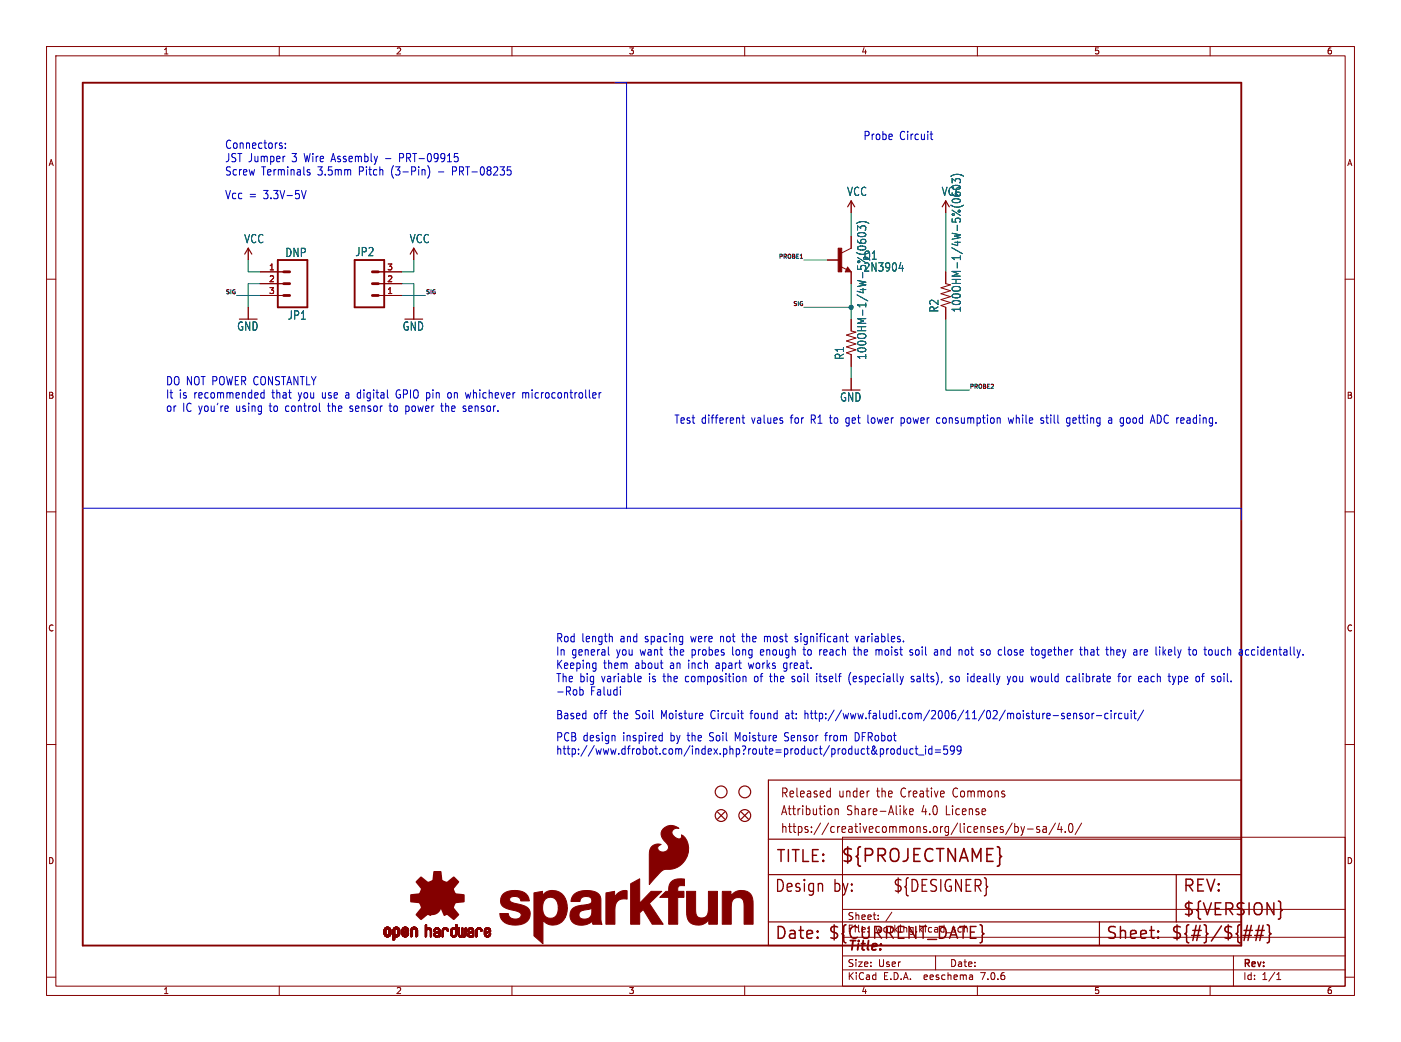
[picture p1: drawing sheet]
<svg xmlns="http://www.w3.org/2000/svg" width="301mm" height="224mm" viewBox="0 0 301 224" stroke-linecap="round" stroke-linejoin="round" font-family="sans-serif">
<defs><g id="words">
<text font-size="3.8" fill="#840000" x="180.6" y="185.7">${PROJECTNAME}</text>
<g font-size="3.5" fill="#840000">
<text x="166.6" y="185.7">TITLE:</text>
<text x="166.4" y="192.1">Design</text>
<text x="179.1" y="192.1">by:</text>
<text x="191.8" y="192.1">${DESIGNER}</text>
<text x="254" y="197.1">${VERSION}</text>
<text x="254" y="192.1">REV:</text>
<text x="166.4" y="202.2">Date:</text>
<text x="177.8" y="202.2">${CURRENT_DATE}</text>
<text x="237.5" y="202.2">Sheet:</text>
<text x="251.5" y="202.2">${#}/${##}</text>
</g>
<text font-size="2.8" fill="#840000" x="182" y="204.8">Title:</text>
<g font-size="2.7" fill="#840000">
<text x="167.6" y="171.7">Released</text>
<text x="180.2" y="171.7">under</text>
<text x="188.6" y="171.7">the</text>
<text x="194" y="171.7">Creative</text>
<text x="205.4" y="171.7">Commons</text>
<text x="167.6" y="175.5">Attribution</text>
<text x="167.6" y="179.3">https://creativecommons.org/licenses/by-sa/4.0/</text>
<text x="181.9" y="175.5">Share-Alike</text>
<text x="198.2" y="175.5">4.0</text>
<text x="203.7" y="175.5">License</text>
</g>
<g font-size="2.5" fill="#0000c2">
<text x="48.3" y="32.1">Connectors:</text>
<text x="48.3" y="35">JST Jumper</text>
<text x="62.7" y="35">3 Wire Assembly</text>
<text x="83.1" y="35">-</text>
<text x="86.3" y="35">PRT-09915</text>
<text x="185.4" y="30.2">Probe</text>
<text x="193.2" y="30.2">Circuit</text>
<text x="48.3" y="37.9">Screw</text>
<text x="56.1" y="37.9">Terminals</text>
<text x="68.3" y="37.9">3.5mm</text>
<text x="77.2" y="37.9">Pitch</text>
<text x="84.3" y="37.9">(3-Pin)</text>
<text x="94.5" y="37.9">-</text>
<text x="97.7" y="37.9">PRT-08235</text>
<text x="48.3" y="42.9">Vcc =</text>
<text x="56.6" y="42.9">3.3V-5V</text>
<text x="35.6" y="82.9">DO NOT POWER CONSTANTLY</text>
<text x="35.6" y="85.8">It is recommended</text>
<text x="35.6" y="88.7">or</text>
<text x="39.2" y="88.7">IC you're</text>
<text x="50.9" y="88.7">using</text>
<text x="58.2" y="88.7">to</text>
<text x="58.6" y="85.8">that</text>
<text x="61.7" y="88.7">control</text>
<text x="64.4" y="85.8">you</text>
<text x="69.6" y="85.8">use</text>
<text x="71" y="88.7">the</text>
<text x="74.8" y="85.8">a digital</text>
<text x="75.9" y="88.7">sensor</text>
<text x="84.6" y="88.7">to</text>
<text x="86" y="85.8">GPIO pin</text>
<text x="88.1" y="88.7">power</text>
<text x="96" y="88.7">the</text>
<text x="97.3" y="85.8">on whichever</text>
<text x="100.8" y="88.7">sensor.</text>
<text x="113.7" y="85.8">microcontroller</text>
<text x="144.8" y="91.2">Test</text>
<text x="150.6" y="91.2">different</text>
<text x="161.5" y="91.2">values</text>
<text x="170" y="91.2">for</text>
<text x="174.5" y="91.2">R1 to</text>
<text x="182.3" y="91.2">get</text>
<text x="187.1" y="91.2">lower</text>
<text x="194.4" y="91.2">power</text>
<text x="202.2" y="91.2">consumption</text>
<text x="217.9" y="91.2">while</text>
<text x="224.9" y="91.2">still</text>
<text x="230.6" y="91.2">getting</text>
<text x="239.8" y="91.2">a good</text>
<text x="249.2" y="91.2">ADC reading.</text>
<text x="119.4" y="138.2">Rod length</text>
<text x="119.4" y="141">In general</text>
<text x="119.4" y="143.9">Keeping</text>
<text x="129.6" y="143.9">them</text>
<text x="132.5" y="141">you</text>
<text x="133.3" y="138.2">and</text>
<text x="136.5" y="143.9">about</text>
<text x="137.7" y="141">want</text>
<text x="138.7" y="138.2">spacing</text>
<text x="144.1" y="143.9">an inch</text>
<text x="144.2" y="141">the</text>
<text x="148.7" y="138.2">were</text>
<text x="149" y="141">probes</text>
<text x="154.2" y="143.9">apart</text>
<text x="155.1" y="138.2">not</text>
<text x="157.9" y="141">long</text>
<text x="160" y="138.2">the</text>
<text x="161.4" y="143.9">works</text>
<text x="164.1" y="141">enough</text>
<text x="164.9" y="138.2">most</text>
<text x="169" y="143.9">great.</text>
<text x="171.6" y="138.2">significant</text>
<text x="173.5" y="141">to</text>
<text x="177.1" y="141">reach</text>
<text x="184.6" y="141">the</text>
<text x="184.8" y="138.2">variables.</text>
<text x="189.5" y="141">moist</text>
<text x="196.9" y="141">soil</text>
<text x="202.4" y="141">and</text>
<text x="207.8" y="141">not</text>
<text x="212.7" y="141">so close</text>
<text x="223.8" y="141">together</text>
<text x="234.5" y="141">that</text>
<text x="240.3" y="141">they</text>
<text x="246.3" y="141">are</text>
<text x="251.2" y="141">likely</text>
<text x="258.4" y="141">to</text>
<text x="262" y="141">touch</text>
<text x="269.6" y="141">accidentally.</text>
<text x="119.4" y="146.7">The big</text>
<text x="119.4" y="149.6">-Rob</text>
<text x="126.8" y="149.6">Faludi</text>
<text x="129.3" y="146.7">variable</text>
<text x="139.6" y="146.7">is the</text>
<text x="147.6" y="146.7">composition</text>
<text x="162.6" y="146.7">of</text>
<text x="166.2" y="146.7">the</text>
<text x="171" y="146.7">soil</text>
<text x="176.4" y="146.7">itself</text>
<text x="183.5" y="146.7">(especially</text>
<text x="197.1" y="146.7">salts),</text>
<text x="205.6" y="146.7">so ideally</text>
<text x="218.3" y="146.7">you</text>
<text x="223.5" y="146.7">would</text>
<text x="231.2" y="146.7">calibrate</text>
<text x="242.6" y="146.7">for</text>
<text x="247" y="146.7">each</text>
<text x="253.7" y="146.7">type</text>
<text x="259.6" y="146.7">of</text>
<text x="263.2" y="146.7">soil.</text>
<text x="119.4" y="154.7">Based</text>
<text x="127.5" y="154.7">off</text>
<text x="131.9" y="154.7">the</text>
<text x="136.7" y="154.7">Soil</text>
<text x="142.3" y="154.7">Moisture</text>
<text x="153.1" y="154.7">Circuit</text>
<text x="161.8" y="154.7">found</text>
<text x="169.5" y="154.7">at:</text>
<text x="173.7" y="154.7">http://www.faludi.com/2006/11/02/moisture-sensor-circuit/</text>
<text x="119.4" y="159.4">PCB design</text>
<text x="133.9" y="159.4">inspired</text>
<text x="144.2" y="159.4">by the</text>
<text x="152.8" y="159.4">Soil</text>
<text x="158.5" y="159.4">Moisture</text>
<text x="169.3" y="159.4">Sensor</text>
<text x="178.2" y="159.4">from</text>
<text x="184.7" y="159.4">DFRobot</text>
<text x="119.4" y="162.3">http://www.dfrobot.com/index.php?route=product/product&amp;product_id=599</text>
</g>
<g font-size="2.5" fill="#006464">
<text x="181.9" y="42.3">VCC</text>
<text x="202.2" y="42.3">VCC</text>
<text x="52.4" y="52.5">VCC</text>
<text x="87.9" y="52.5">VCC</text>
<text x="61.2" y="55.4">DNP</text>
<text x="76.3" y="55.3">JP2</text>
<text x="185.5" y="56">Q1</text>
<text x="185.5" y="58.6">2N3904</text>
<text x="50.9" y="71.3">GND</text>
<text x="61.7" y="68.9">JP1</text>
<text x="86.4" y="71.3">GND</text>
<text x="201.8" y="67.3" transform="rotate(-90 201.8 67.3)">R2</text>
<text x="206.6" y="67.3" transform="rotate(-90 206.6 67.3)">100OHM-1/4W-5%(0603)</text>
<text x="181.5" y="77.4" transform="rotate(-90 181.5 77.4)">R1</text>
<text x="186.3" y="77.4" transform="rotate(-90 186.3 77.4)">100OHM-1/4W-5%(0603)</text>
<text x="180.4" y="86.5">GND</text>
</g>
<g font-size="2.1" fill="#840000">
<text x="182" y="197.9">Sheet:</text>
<text x="182" y="200.6">File:</text>
<text x="188.1" y="200.6">working.kicad_sch</text>
<text x="182" y="208">Size:</text>
<text x="188.7" y="208">User</text>
<text x="204" y="208">Date:</text>
<text x="267" y="208.2">Rev:</text>
<text x="182" y="210.8">KiCad</text>
<text x="189.7" y="210.8">E.D.A.</text>
<text x="198.6" y="210.8">eeschema</text>
<text x="211" y="210.8">7.0.6</text>
<text x="267" y="210.8">Id:</text>
<text x="271.1" y="210.8">1/1</text>
</g>
<g font-size="1.8" fill="#840000">
<text x="35" y="11.9">1</text>
<text x="85" y="11.9">2</text>
<text x="135" y="11.9">3</text>
<text x="185" y="11.9">4</text>
<text x="235" y="11.9">5</text>
<text x="285" y="11.9">6</text>
<text x="10.3" y="35.9">A</text>
<text x="289.4" y="35.9">A</text>
<text x="10.3" y="85.9">B</text>
<text x="289.3" y="85.9">B</text>
<text x="10.3" y="135.9">C</text>
<text x="289.3" y="135.9">C</text>
<text x="10.3" y="185.9">D</text>
<text x="289.3" y="185.9">D</text>
<text x="35" y="213.8">1</text>
<text x="85" y="213.8">2</text>
<text x="135" y="213.8">3</text>
<text x="185" y="213.8">4</text>
<text x="235" y="213.8">5</text>
<text x="285" y="213.8">6</text>
</g>
<g font-size="1.8" fill="#a90000">
<text x="57.7" y="58.2">1</text>
<text x="83.1" y="58.2">3</text>
<text x="57.7" y="60.7">2</text>
<text x="57.7" y="63.2">3</text>
<text x="83.1" y="63.2">1</text>
<text x="83.1" y="60.7">2</text>
</g>
<g font-size="1.2" fill="#0f0f0f">
<text x="167.2" y="55.6">PROBE1</text>
<text x="48.4" y="63.3">SIG</text>
<text x="91.4" y="63.3">SIG</text>
<text x="170.3" y="65.8">SIG</text>
<text x="208.3" y="83.6">PROBE2</text>
</g>
</g></defs>
<g fill="none" stroke="#840000" stroke-width=".21">
<path d="M10 10h281v203.9h-281zM12 12h277v199.9h-277zM60 10v2M110 10v2M160 10v2M210 10v2M260 10v2M10 60h2M53.3 53.3v2.6M55.9 58.4h5.1M81.3 58.4h5.1M88.9 53.3v2.6"/>
<path d="M177.8 55.9h2.5M180.6 57.3l1.3 .6M182.1 57.4l.8 1h-1.3zM182.9 43.2v2.5M182.9 50.8v2.5l-2.1 1.1M182.9 58.4v2.6M203.2 58.4v2.6l1 .2-2 .6 2 .7-2 .6 2 .7-2 .6 2 .6-2 .7 1 .3v2.6M203.2 43.2v2.5M289 60h2M53.3 66v2.6M55.9 63.5h5.1M55.9 61h5.1"/>
<path d="M81.3 63.5h5.1M81.3 61h5.1M88.9 66v2.6M182.9 68.6v2.5l1 .3-2 .6 2 .6-2 .7 2 .6-2 .6 2 .7-2 .6 1 .4v2.5M182.9 81.3v2.5M10 110h2M289 110h2M10 160h2M289 160h2M177.9 170l.5 .1M178.4 169.3v2M178.4 171.2l-.5 .1"/>
<path d="M178.6 174v.9M179.4 173.8v1.3M179.4 174l.3-.2 .4 .1v1.2M181 179.9h108v32h-108zM194.3 174.4l.5 .7M194.8 173.8l-.6 .7M195.4 174.4l.8-.1-.1-.4-.4-.1-.3 .3 .1 .9h.6M217.5 176.9l-1.4 2.5M218 177v1.9M218 177.7l.5-.1 .3 .4-.2 .8h-.6M219.4 177.6l.3 1.3M219.7 178.9l-.3 .6"/>
<path d="M220.1 177.6l-.4 1.3M220.8 178.2h1.2M223.3 177.7l-.4-.1-.2 .3 .1 .3 .5 .1v.5h-.6M224.1 177.7h.6l.1 1.2M224.8 178.1l-.5 .1a.4 .4 0 0 0-.3 .3 .4 .4 0 0 0 .3 .4l.5-.1M226.8 176.9l-1.4 2.5M227.6 176.9l-.4 1.4h1.1M228 177.6v1.3M228.9 178.7v.2M229.8 177.1l.3-.1a1.34 1.34 0 0 1 0 1.9h-.1a1.44 1.44 0 0 1-.2-1.8zM232.4 176.9l-1.4 2.5M181 195.4h108"/>
<path d="M188.7 197.5v.1M188.7 196.7v.1M191.6 196l-1.3 2M10 210h2M60 211.9v2M110 211.9v2M160 211.9v2M181 208.4h108M181 205.4h108M181 201.4h108M201 205.4v3M208.9 209.6l.1 .9"/>
<path d="M209 210.4l-.2 .1M209 209.9h-.2M210 211.9v2M260 211.9v2M265 205.4v6.5M274.3 210.5h.9M274.3 209.4l.5-.4v1.5M289 210h2"/>
</g>
<g fill="#840000" stroke="#840000" stroke-width=".21">
<path d="M82.5 200.7h.4z"/>
<path d="M82.5 200.6l.4 .1z"/>
<path d="M82.5 200.6h.4z"/>
<path d="M82.5 200.5l.4 .1z"/>
<path d="M82.5 200.5h.4z"/>
<path d="M82.5 200.4l.4 .1z"/>
<path d="M82.5 200.4h.4z"/>
<path d="M82.5 200.3l.4 .1z"/>
<path d="M82.5 200.3h.4z"/>
<path d="M82.5 200.2l.4 .1z"/>
<path d="M82.5 200.2h.4z"/>
<path d="M82.5 200.1l.4 .1z"/>
<path d="M82.5 200.1h.4z"/>
<path d="M82.5 200l.4 .1z"/>
<path d="M82.5 200h.4z"/>
<path d="M82.5 199.9l.4 .1z"/>
<path d="M82.5 199.9h.4z"/>
<path d="M82.5 199.8l.4 .1z"/>
<path d="M82.5 199.8h.4z"/>
<path d="M82.5 200.8h.5z"/>
<path d="M82.5 200.7l.5 .1z"/>
<path d="M82.5 199.8h.5z"/>
<path d="M82.5 199.7l.5 .1z"/>
<path d="M82.6 200.9h.5z"/>
<path d="M82.6 200.9h.4z"/>
<path d="M82.6 200.8l.4 .1z"/>
<path d="M82.6 199.7h.4z"/>
<path d="M82.6 199.7h.5z"/>
<path d="M82.6 199.6l.5 .1z"/>
<path d="M82.6 200.9l.6 .1z"/>
<path d="M82.6 199.6h.5z"/>
<path d="M82.6 199.6h.6z"/>
<path d="M82.6 201h1.3z"/>
<path d="M82.6 201h.6z"/>
<path d="M82.6 199.6h1.3z"/>
<path d="M82.6 199.5l1.3 .1z"/>
<path d="M82.6 201l1.3 .1z"/>
<path d="M82.6 199.5h1.3z"/>
<path d="M82.7 201.1h1.1z"/>
<path d="M82.7 199.5h1.1z"/>
<path d="M82.7 199.4l1.1 .1z"/>
<path d="M82.7 201.1l1.1 .1z"/>
<path d="M82.7 199.4h1.1z"/>
<path d="M82.7 201.2h1.1z"/>
<path d="M82.8 201.2h.9z"/>
<path d="M82.8 199.4h.9z"/>
<path d="M82.8 199.3l.9 .1z"/>
<path d="M82.8 199.3h.8z"/>
<path d="M82.9 201.2l.7 .1z"/>
<path d="M82.9 201.3h.7z"/>
<path d="M82.9 199.3h.7z"/>
<path d="M83 201.3h.5z"/>
<path d="M83 199.3h.5z"/>
<path d="M83.1 199.2l.3 .1z"/>
<path d="M83.1 201.3h.3z"/>
<path d="M83.1 199.2h.3z"/>
<path d="M83.1 201.3l.3 .1z"/>
<path d="M83.2 201.4h.1z"/>
<path d="M83.2 199.2h.2z"/>
<path d="M83.3 199.6h.6z"/>
<path d="M83.3 201h.6z"/>
<path d="M83.4 199.6h.5z"/>
<path d="M83.4 200.9l.5 .1z"/>
<path d="M83.4 200.9h.5z"/>
<path d="M83.4 199.6l.5 .1z"/>
<path d="M83.4 199.7h.5z"/>
<path d="M83.5 200.9h.4z"/>
<path d="M83.5 200.9h.5z"/>
<path d="M83.5 199.7h.4z"/>
<path d="M83.5 199.7h.5z"/>
<path d="M83.5 200.8l.5 .1z"/>
<path d="M83.5 200.8h.5z"/>
<path d="M83.5 199.7l.5 .1z"/>
<path d="M83.5 199.8h.5z"/>
<path d="M83.6 200.8h.4z"/>
<path d="M83.6 199.8h.4z"/>
<path d="M83.6 200.7l.4 .1z"/>
<path d="M83.6 200.7h.4z"/>
<path d="M83.6 199.9h.4z"/>
<path d="M83.6 199.8l.4 .1z"/>
<path d="M83.6 200.6l.4 .1z"/>
<path d="M83.6 200.6h.4z"/>
<path d="M83.6 200.5l.4 .1z"/>
<path d="M83.6 200.5h.4z"/>
<path d="M83.6 200.4l.4 .1z"/>
<path d="M83.6 200.4h.4z"/>
<path d="M83.6 200.3l.4 .1z"/>
<path d="M83.6 200.3h.4z"/>
<path d="M83.6 200.2l.4 .1z"/>
<path d="M83.6 200.2h.4z"/>
<path d="M83.6 200.1l.4 .1z"/>
<path d="M83.6 200.1h.4z"/>
<path d="M83.6 200l.4 .1z"/>
<path d="M83.6 200h.4z"/>
<path d="M83.6 199.9l.4 .1z"/>
<path d="M84.4 202h.3z"/>
<path d="M84.4 201.9l.4 .1z"/>
<path d="M84.4 201.9h.4z"/>
<path d="M84.4 201.8l.4 .1z"/>
<path d="M84.4 201.8h.4z"/>
<path d="M84.4 201.7l.4 .1z"/>
<path d="M84.4 201.7h.4z"/>
<path d="M84.4 201.6l.4 .1z"/>
<path d="M84.4 201.6h.4z"/>
<path d="M84.4 201.5l.4 .1z"/>
<path d="M84.4 201.5h.4z"/>
<path d="M84.4 201.4l.4 .1z"/>
<path d="M84.4 201.4h.4z"/>
<path d="M84.4 201.3l.4 .1z"/>
<path d="M84.4 201.3h.4z"/>
<path d="M84.4 201.3h.5z"/>
<path d="M84.4 201.3h1.1z"/>
<path d="M84.4 201.2l1.2 .1z"/>
<path d="M84.4 201.2h1.2z"/>
<path d="M84.4 201.2h1.3z"/>
<path d="M84.4 201.1l1.3 .1z"/>
<path d="M84.4 201.1h1.3z"/>
<path d="M84.4 201.1h1.4z"/>
<path d="M84.4 201l1.4 .1z"/>
<path d="M84.4 201h1.4z"/>
<path d="M84.4 201h.7z"/>
<path d="M84.4 200.9l.7 .1z"/>
<path d="M84.4 200.9h.6z"/>
<path d="M84.4 200.9h.5z"/>
<path d="M84.4 200.8l.5 .1z"/>
<path d="M84.4 200.8h.5z"/>
<path d="M84.4 200.8h.4z"/>
<path d="M84.4 200.7l.4 .1z"/>
<path d="M84.4 200.7h.4z"/>
<path d="M84.4 200.6l.4 .1z"/>
<path d="M84.4 200.6h.4z"/>
<path d="M84.4 200.5l.4 .1z"/>
<path d="M84.4 200.5h.4z"/>
<path d="M84.4 200.4l.4 .1z"/>
<path d="M84.4 200.4h.4z"/>
<path d="M84.4 200.3l.4 .1z"/>
<path d="M84.4 200.3h.4z"/>
<path d="M84.4 200.2l.4 .1z"/>
<path d="M84.4 200.2h.4z"/>
<path d="M84.4 200.1l.4 .1z"/>
<path d="M84.4 200.1h.4z"/>
<path d="M84.4 200l.4 .1z"/>
<path d="M84.4 200h.4z"/>
<path d="M84.4 199.9l.4 .1z"/>
<path d="M84.4 199.9h.4z"/>
<path d="M84.4 199.8l.4 .1z"/>
<path d="M84.4 199.8h.4z"/>
<path d="M84.4 199.8h.5z"/>
<path d="M84.4 202h.2z"/>
<path d="M84.5 202h.1z"/>
<path d="M84.5 199.8h.4z"/>
<path d="M84.5 199.7l.4 .1z"/>
<path d="M84.5 199.7h.4z"/>
<path d="M84.5 199.7h.5z"/>
<path d="M84.5 199.6l.5 .1z"/>
<path d="M84.5 199.6h.5z"/>
<path d="M84.5 199.6h.6z"/>
<path d="M84.5 199.6h1.3z"/>
<path d="M84.6 199.5l1.2 .1z"/>
<path d="M84.6 199.5h1.2z"/>
<path d="M84.6 199.5h1.1z"/>
<path d="M84.6 199.4l1.1 .1z"/>
<path d="M84.6 199.4h1.1z"/>
<path d="M84.7 199.4h1z"/>
<path d="M84.7 199.4h.9z"/>
<path d="M84.8 199.3l.8 .1z"/>
<path d="M84.8 199.3h.8z"/>
<path d="M84.8 199.3h.7z"/>
<path d="M84.9 199.3h.6z"/>
<path d="M84.9 201.3h.5z"/>
<path d="M84.9 199.3h.5z"/>
<path d="M85 199.3h.4z"/>
<path d="M85 199.2l.4 .1z"/>
<path d="M85 201.3h.3z"/>
<path d="M85 199.2h.3z"/>
<path d="M85 201.3l.3 .1z"/>
<path d="M85 199.2h.2z"/>
<path d="M85.1 201.4h.1z"/>
<path d="M85.2 199.6h.6z"/>
<path d="M85.2 201h.6z"/>
<path d="M85.3 200.9l.5 .1z"/>
<path d="M85.3 199.6h.5z"/>
<path d="M85.3 200.9h.5z"/>
<path d="M85.3 199.6l.5 .1z"/>
<path d="M85.3 199.7h.5z"/>
<path d="M85.4 200.9h.4z"/>
<path d="M85.4 199.7h.4z"/>
<path d="M85.4 200.9h.5z"/>
<path d="M85.4 199.7h.5z"/>
<path d="M85.4 200.8l.5 .1z"/>
<path d="M85.4 200.8h.5z"/>
<path d="M85.4 199.7l.5 .1z"/>
<path d="M85.4 199.8h.5z"/>
<path d="M85.5 200.8h.4z"/>
<path d="M85.5 199.8h.4z"/>
<path d="M85.5 200.7l.4 .1z"/>
<path d="M85.5 200.7h.4z"/>
<path d="M85.5 199.8l.4 .1z"/>
<path d="M85.5 199.9h.4z"/>
<path d="M85.5 200.6l.4 .1z"/>
<path d="M85.5 200.6h.4z"/>
<path d="M85.5 200.5l.4 .1z"/>
<path d="M85.5 200.5h.4z"/>
<path d="M85.5 200.4l.4 .1z"/>
<path d="M85.5 200.4h.4z"/>
<path d="M85.5 200.3l.4 .1z"/>
<path d="M85.5 200.3h.4z"/>
<path d="M85.5 200.2l.4 .1z"/>
<path d="M85.5 200.2h.4z"/>
<path d="M85.5 200.1l.4 .1z"/>
<path d="M85.5 200.1h.4z"/>
<path d="M85.5 200l.4 .1z"/>
<path d="M85.5 200h.4z"/>
<path d="M85.5 199.9l.4 .1z"/>
<path d="M86.4 200.8h.4z"/>
<path d="M86.4 200.7l.4 .1z"/>
<path d="M86.4 200.7h.4z"/>
<path d="M86.4 200.7h.3z"/>
<path d="M86.4 200.6l.4 .1z"/>
<path d="M86.4 200.6h.4z"/>
<path d="M86.4 200.6h.5z"/>
<path d="M86.4 200.5l.5 .1z"/>
<path d="M86.4 200.5h.6z"/>
<path d="M86.4 200.5h.7z"/>
<path d="M86.4 200.4l.8 .1z"/>
<path d="M86.4 200.4h.8z"/>
<path d="M86.4 200.4h.9z"/>
<path d="M86.4 200.3l1 .1z"/>
<path d="M86.4 200.3h1z"/>
<path d="M86.4 200.3h1.1z"/>
<path d="M86.4 200.3h1.2z"/>
<path d="M86.4 200.2l1.2 .1z"/>
<path d="M86.4 200.2h1.2z"/>
<path d="M86.4 200.2h1.3z"/>
<path d="M86.4 200.2h1.4z"/>
<path d="M86.4 200.2h.3z"/>
<path d="M86.4 200.1l.3 .1z"/>
<path d="M86.4 200.1h.3z"/>
<path d="M86.4 200l.3 .1z"/>
<path d="M86.4 200h.3z"/>
<path d="M86.4 199.9l.3 .1z"/>
<path d="M86.4 199.9h.3z"/>
<path d="M86.4 199.9h.4z"/>
<path d="M86.4 199.8l.4 .1z"/>
<path d="M86.4 199.8h.4z"/>
<path d="M86.4 200.9h.4z"/>
<path d="M86.4 200.8l.4 .1z"/>
<path d="M86.4 199.7l.4 .1z"/>
<path d="M86.4 199.7h.4z"/>
<path d="M86.4 200.9h.5z"/>
<path d="M86.4 199.7h.5z"/>
<path d="M86.4 200.9h.6z"/>
<path d="M86.4 200.9l.6 .1z"/>
<path d="M86.4 199.6l.5 .1z"/>
<path d="M86.4 199.6h.6z"/>
<path d="M86.4 201h1.3z"/>
<path d="M86.4 201h.6z"/>
<path d="M86.4 199.6h1.3z"/>
<path d="M86.5 201h1.2z"/>
<path d="M86.5 199.6h1.2z"/>
<path d="M86.5 199.5l1.2 .1z"/>
<path d="M86.5 199.5h1.2z"/>
<path d="M86.5 201l1.2 .1z"/>
<path d="M86.5 201.1h1.1z"/>
<path d="M86.5 199.5h1.1z"/>
<path d="M86.5 199.4l1.1 .1z"/>
<path d="M86.6 201.1h1z"/>
<path d="M86.6 201.1l1 .1z"/>
<path d="M86.6 199.4h1z"/>
<path d="M86.6 201.2h1z"/>
<path d="M86.6 201.2h.9z"/>
<path d="M86.6 199.4h.9z"/>
<path d="M86.7 201.2h.8z"/>
<path d="M86.7 199.3l.8 .1z"/>
<path d="M86.7 201.2l.8 .1z"/>
<path d="M86.7 199.3h.8z"/>
<path d="M86.7 201.3h.7z"/>
<path d="M86.7 199.3h.7z"/>
<path d="M86.8 199.3h.6z"/>
<path d="M86.8 201.3h.6z"/>
<path d="M86.8 199.3h.5z"/>
<path d="M86.8 201.3h.5z"/>
<path d="M86.8 200.2h1z"/>
<path d="M86.8 200.1l1 .1z"/>
<path d="M86.9 199.3h.4z"/>
<path d="M86.9 201.3h.4z"/>
<path d="M86.9 200.1h.9z"/>
<path d="M86.9 199.2l.3 .1z"/>
<path d="M86.9 201.3h.3z"/>
<path d="M86.9 201.3l.3 .1z"/>
<path d="M86.9 199.2h.3z"/>
<path d="M87 201.4h.2z"/>
<path d="M87 200.1h.8z"/>
<path d="M87 199.2h.2z"/>
<path d="M87.1 200.1h.7z"/>
<path d="M87.1 200l.7 .1z"/>
<path d="M87.1 200h.7z"/>
<path d="M87.1 199.6h.6z"/>
<path d="M87.2 201h.5z"/>
<path d="M87.2 200h.6z"/>
<path d="M87.2 199.6h.5z"/>
<path d="M87.2 200.9l.5 .1z"/>
<path d="M87.2 200.9h.5z"/>
<path d="M87.2 199.6l.6 .1z"/>
<path d="M87.2 199.7h.6z"/>
<path d="M87.3 200.9h.5z"/>
<path d="M87.3 199.7h.5z"/>
<path d="M87.3 200h.5z"/>
<path d="M87.3 199.7l.5 .1z"/>
<path d="M87.3 200.8l.5 .1z"/>
<path d="M87.3 199.8h.5z"/>
<path d="M87.3 200.8h.5z"/>
<path d="M87.3 199.9l.5 .1z"/>
<path d="M87.4 200.8h.4z"/>
<path d="M87.4 199.9h.4z"/>
<path d="M87.4 199.8h.4z"/>
<path d="M87.4 199.8l.4 .1z"/>
<path d="M87.4 200.7l.4 .1z"/>
<path d="M87.4 200.7h.4z"/>
<path d="M87.4 200.6l.4 .1z"/>
<path d="M87.4 200.6h.4z"/>
<path d="M87.5 200.6h.3z"/>
<path d="M87.5 200.5l.3 .1z"/>
<path d="M87.5 200.5h.3z"/>
<path d="M87.6 200.5h.2z"/>
<path d="M88.2 201.3h.3z"/>
<path d="M88.2 201.3h.4z"/>
<path d="M88.2 201.2l.4 .1z"/>
<path d="M88.2 201.2h.4z"/>
<path d="M88.2 201.1l.4 .1z"/>
<path d="M88.2 201.1h.4z"/>
<path d="M88.2 201l.4 .1z"/>
<path d="M88.2 201h.4z"/>
<path d="M88.2 200.9l.4 .1z"/>
<path d="M88.2 200.9h.4z"/>
<path d="M88.2 200.8l.4 .1z"/>
<path d="M88.2 200.8h.4z"/>
<path d="M88.2 200.7l.4 .1z"/>
<path d="M88.2 200.7h.4z"/>
<path d="M88.2 200.6l.4 .1z"/>
<path d="M88.2 200.6h.4z"/>
<path d="M88.2 200.5l.4 .1z"/>
<path d="M88.2 200.5h.4z"/>
<path d="M88.2 200.4l.4 .1z"/>
<path d="M88.2 200.4h.4z"/>
<path d="M88.2 200.3l.4 .1z"/>
<path d="M88.2 200.3h.4z"/>
<path d="M88.2 200.2l.4 .1z"/>
<path d="M88.2 200.2h.4z"/>
<path d="M88.2 200.1l.4 .1z"/>
<path d="M88.2 200.1h.4z"/>
<path d="M88.2 200l.4 .1z"/>
<path d="M88.2 200h.4z"/>
<path d="M88.2 199.9l.4 .1z"/>
<path d="M88.2 199.9h.4z"/>
<path d="M88.3 201.3h.2z"/>
<path d="M88.3 199.9h.3z"/>
<path d="M88.3 199.9h.4z"/>
<path d="M88.3 199.8l.4 .1z"/>
<path d="M88.3 199.8h.4z"/>
<path d="M88.3 201.3h.1z"/>
<path d="M88.3 199.7l.4 .1z"/>
<path d="M88.3 199.7h.4z"/>
<path d="M88.3 199.7h.5z"/>
<path d="M88.3 199.6l.6 .1z"/>
<path d="M88.3 199.6h.6z"/>
<path d="M88.3 199.6h1.3z"/>
<path d="M88.4 199.6h1.2z"/>
<path d="M88.4 199.5l1.2 .1z"/>
<path d="M88.4 199.5h1.2z"/>
<path d="M88.4 199.5h1.1z"/>
<path d="M88.4 199.4l1.1 .1z"/>
<path d="M88.5 199.4h1z"/>
<path d="M88.5 199.4h.9z"/>
<path d="M88.6 199.4h.8z"/>
<path d="M88.6 199.3l.8 .1z"/>
<path d="M88.6 199.3h.8z"/>
<path d="M88.6 199.3h.7z"/>
<path d="M88.7 199.3h.6z"/>
<path d="M88.7 199.3h.5z"/>
<path d="M88.8 199.3h.4z"/>
<path d="M88.8 199.2l.4 .1z"/>
<path d="M88.8 199.2h.3z"/>
<path d="M88.9 199.2h.2z"/>
<path d="M89.1 199.6h.5z"/>
<path d="M89.1 199.6l.6 .1z"/>
<path d="M89.1 199.7h.6z"/>
<path d="M89.2 199.7h.5z"/>
<path d="M89.2 199.7l.5 .1z"/>
<path d="M89.3 199.8h.4z"/>
<path d="M89.3 199.8l.4 .1z"/>
<path d="M89.3 201.3h.3z"/>
<path d="M89.3 201.2l.3 .1z"/>
<path d="M89.3 201.2h.4z"/>
<path d="M89.3 201.1l.4 .1z"/>
<path d="M89.3 201.1h.4z"/>
<path d="M89.3 201l.4 .1z"/>
<path d="M89.3 201h.4z"/>
<path d="M89.3 200.9l.4 .1z"/>
<path d="M89.3 200.9h.4z"/>
<path d="M89.3 200.8l.4 .1z"/>
<path d="M89.3 200.8h.4z"/>
<path d="M89.3 200.7l.4 .1z"/>
<path d="M89.3 200.7h.4z"/>
<path d="M89.3 200.6l.4 .1z"/>
<path d="M89.3 200.6h.4z"/>
<path d="M89.3 200.5l.4 .1z"/>
<path d="M89.3 200.5h.4z"/>
<path d="M89.3 200.4l.4 .1z"/>
<path d="M89.3 200.4h.4z"/>
<path d="M89.3 200.3l.4 .1z"/>
<path d="M89.3 200.3h.4z"/>
<path d="M89.3 200.2l.4 .1z"/>
<path d="M89.3 200.2h.4z"/>
<path d="M89.3 200.1l.4 .1z"/>
<path d="M89.3 200.1h.4z"/>
<path d="M89.3 200l.4 .1z"/>
<path d="M89.3 200h.4z"/>
<path d="M89.3 199.9l.4 .1z"/>
<path d="M89.3 199.9h.4z"/>
<path d="M89.4 201.3h.1z"/>
<path d="M91.4 201.3h.1z"/>
<path d="M91.4 201.3h.2z"/>
<path d="M91.4 198.9h.3z"/>
<path d="M91.4 201.2l.2 .1z"/>
<path d="M91.4 201.2h.2z"/>
<path d="M91.4 201.2h.3z"/>
<path d="M91.4 201.1l.3 .1z"/>
<path d="M91.4 201.1h.3z"/>
<path d="M91.4 201l.3 .1z"/>
<path d="M91.4 201h.3z"/>
<path d="M91.4 200.9l.3 .1z"/>
<path d="M91.4 200.9h.3z"/>
<path d="M91.4 200.8l.3 .1z"/>
<path d="M91.4 200.8h.3z"/>
<path d="M91.4 200.7l.3 .1z"/>
<path d="M91.4 200.7h.3z"/>
<path d="M91.4 200.6l.3 .1z"/>
<path d="M91.4 200.6h.3z"/>
<path d="M91.4 200.5l.3 .1z"/>
<path d="M91.4 200.5h.3z"/>
<path d="M91.4 200.4l.3 .1z"/>
<path d="M91.4 200.4h.3z"/>
<path d="M91.4 200.3l.3 .1z"/>
<path d="M91.4 200.3h.3z"/>
<path d="M91.4 200.2l.3 .1z"/>
<path d="M91.4 200.2h.3z"/>
<path d="M91.4 200.1l.3 .1z"/>
<path d="M91.4 200.1h.3z"/>
<path d="M91.4 200l.3 .1z"/>
<path d="M91.4 200h.3z"/>
<path d="M91.4 199.9l.3 .1z"/>
<path d="M91.4 199.9h.3z"/>
<path d="M91.4 199.8l.3 .1z"/>
<path d="M91.4 199.8h.3z"/>
<path d="M91.4 199.8h.4z"/>
<path d="M91.4 199.7l.4 .1z"/>
<path d="M91.4 199.7h.4z"/>
<path d="M91.4 199.7h.5z"/>
<path d="M91.4 199.7h.6z"/>
<path d="M91.4 199.6l.6 .1z"/>
<path d="M91.4 199.6h1.2z"/>
<path d="M91.4 199.5l1.1 .1z"/>
<path d="M91.4 199.5h1.1z"/>
<path d="M91.4 199.5h1z"/>
<path d="M91.4 199.4l1 .1z"/>
<path d="M91.4 199.4h1z"/>
<path d="M91.4 199.4h.3z"/>
<path d="M91.4 199.3l.3 .1z"/>
<path d="M91.4 199.3h.3z"/>
<path d="M91.4 199.2l.3 .1z"/>
<path d="M91.4 199.2h.3z"/>
<path d="M91.4 199.1l.3 .1z"/>
<path d="M91.4 199.1h.3z"/>
<path d="M91.4 199l.3 .1z"/>
<path d="M91.4 199h.3z"/>
<path d="M91.4 198.9l.3 .1z"/>
<path d="M91.4 198.8l.3 .1z"/>
<path d="M91.4 198.8h.3z"/>
<path d="M91.4 198.7l.3 .1z"/>
<path d="M91.4 198.7h.3z"/>
<path d="M91.5 198.7h.2z"/>
<path d="M91.5 198.7h.1z"/>
<path d="M91.8 199.4h.5z"/>
<path d="M91.9 199.4h.3z"/>
<path d="M92.1 199.6l.5 .1z"/>
<path d="M92.1 199.7h.5z"/>
<path d="M92.2 199.7h.4z"/>
<path d="M92.3 199.7h.4z"/>
<path d="M92.3 199.7l.4 .1z"/>
<path d="M92.3 199.8h.4z"/>
<path d="M92.4 199.8h.3z"/>
<path d="M92.4 199.8l.3 .1z"/>
<path d="M92.4 199.9h.3z"/>
<path d="M92.4 200h.3z"/>
<path d="M92.4 199.9l.3 .1z"/>
<path d="M92.5 201.3h.1z"/>
<path d="M92.5 201.3h.2z"/>
<path d="M92.5 201.2l.2 .1z"/>
<path d="M92.5 201.2h.2z"/>
<path d="M92.5 201.1l.2 .1z"/>
<path d="M92.5 201.1h.2z"/>
<path d="M92.5 201l.2 .1z"/>
<path d="M92.5 201h.2z"/>
<path d="M92.5 200.9l.2 .1z"/>
<path d="M92.5 200.9h.2z"/>
<path d="M92.5 200.8l.2 .1z"/>
<path d="M92.5 200.8h.2z"/>
<path d="M92.5 200.7l.2 .1z"/>
<path d="M92.5 200.7h.2z"/>
<path d="M92.5 200.6l.2 .1z"/>
<path d="M92.5 200.6h.2z"/>
<path d="M92.5 200.5l.2 .1z"/>
<path d="M92.5 200.5h.2z"/>
<path d="M92.5 200.4l.2 .1z"/>
<path d="M92.5 200.4h.2z"/>
<path d="M92.5 200.3l.2 .1z"/>
<path d="M92.5 200.3h.2z"/>
<path d="M92.5 200.2l.2 .1z"/>
<path d="M92.5 200.2h.2z"/>
<path d="M92.5 200.1l.2 .1z"/>
<path d="M92.5 200.1h.2z"/>
<path d="M92.5 200l.2 .1z"/>
<path d="M93.2 200.9h.3z"/>
<path d="M93.2 200.8l.3 .1z"/>
<path d="M93.2 200.8h.3z"/>
<path d="M93.2 200.1h.1z"/>
<path d="M93.2 200.1h.2z"/>
<path d="M93.2 200.1h.3z"/>
<path d="M93.2 200l.3 .1z"/>
<path d="M93.2 200h.3z"/>
<path d="M93.2 201h.3z"/>
<path d="M93.2 200.9l.3 .1z"/>
<path d="M93.2 200.7l.3 .1z"/>
<path d="M93.2 200.7h.3z"/>
<path d="M93.2 200.7h.4z"/>
<path d="M93.2 199.9l.3 .1z"/>
<path d="M93.2 199.9h.3z"/>
<path d="M93.2 201h.4z"/>
<path d="M93.2 200.6l.4 .1z"/>
<path d="M93.2 199.8l.3 .1z"/>
<path d="M93.2 201.1h.5z"/>
<path d="M93.2 201.1h.4z"/>
<path d="M93.2 201l.4 .1z"/>
<path d="M93.2 200.6h.4z"/>
<path d="M93.2 200.6h.5z"/>
<path d="M93.2 199.8h.3z"/>
<path d="M93.2 199.8h.4z"/>
<path d="M93.2 201.1h.8z"/>
<path d="M93.2 200.6h.6z"/>
<path d="M93.3 201.1h.7z"/>
<path d="M93.3 200.6h.5z"/>
<path d="M93.3 199.7l.3 .1z"/>
<path d="M93.3 199.7h.3z"/>
<path d="M93.3 200.5l.5 .1z"/>
<path d="M93.3 201.1l.7 .1z"/>
<path d="M93.3 200.5h.6z"/>
<path d="M93.3 199.7h.4z"/>
<path d="M93.3 201.2h.7z"/>
<path d="M93.3 199.7h.5z"/>
<path d="M93.3 201.2h.8z"/>
<path d="M93.3 200.5h.7z"/>
<path d="M93.3 199.6l.5 .1z"/>
<path d="M93.3 199.6h1.1z"/>
<path d="M93.4 199.6h1z"/>
<path d="M93.4 201.2h.7z"/>
<path d="M93.4 200.5h.6z"/>
<path d="M93.4 201.2l.7 .1z"/>
<path d="M93.4 201.3h.7z"/>
<path d="M93.4 200.4l.7 .1z"/>
<path d="M93.4 200.4h.7z"/>
<path d="M93.4 199.5l1 .1z"/>
<path d="M93.4 200.4h.8z"/>
<path d="M93.4 199.5h.9z"/>
<path d="M93.5 201.3h.6z"/>
<path d="M93.5 199.5h.8z"/>
<path d="M93.5 200.4h1.1z"/>
<path d="M93.5 199.4l.7 .1z"/>
<path d="M93.6 201.3l.4 .1z"/>
<path d="M93.6 199.4h.6z"/>
<path d="M93.6 201.4h.4z"/>
<path d="M93.6 200.3l1 .1z"/>
<path d="M93.6 200.3h1z"/>
<path d="M93.6 199.4h.5z"/>
<path d="M93.7 200.3h.9z"/>
<path d="M93.7 199.4h.3z"/>
<path d="M93.8 200.3h.8z"/>
<path d="M93.8 201.1h.2z"/>
<path d="M93.8 200.2l.8 .1z"/>
<path d="M93.8 200.2h.8z"/>
<path d="M93.8 199.4h.1z"/>
<path d="M93.9 200.2h.7z"/>
<path d="M93.9 199.6l.5 .1z"/>
<path d="M93.9 199.7h.5z"/>
<path d="M94 200.2h.6z"/>
<path d="M94 199.7h.5z"/>
<path d="M94 200.1l.6 .1z"/>
<path d="M94.1 200.1h.5z"/>
<path d="M94.1 199.7h.4z"/>
<path d="M94.1 199.7l.4 .1z"/>
<path d="M94.1 199.8h.4z"/>
<path d="M94.2 200.1h.4z"/>
<path d="M94.2 199.8h.3z"/>
<path d="M94.2 200.4h.4z"/>
<path d="M94.2 199.9h.3z"/>
<path d="M94.2 199.8l.3 .1z"/>
<path d="M94.2 200l.4 .1z"/>
<path d="M94.2 200.5h.4z"/>
<path d="M94.2 200.4l.4 .1z"/>
<path d="M94.2 200h.4z"/>
<path d="M94.2 199.9l.4 .1z"/>
<path d="M94.3 201.3h.1z"/>
<path d="M94.3 201.3h.2z"/>
<path d="M94.3 201.2l.3 .1z"/>
<path d="M94.3 201.2h.3z"/>
<path d="M94.3 201.1l.3 .1z"/>
<path d="M94.3 201.1h.3z"/>
<path d="M94.3 201l.3 .1z"/>
<path d="M94.3 201h.3z"/>
<path d="M94.3 200.9l.3 .1z"/>
<path d="M94.3 200.9h.3z"/>
<path d="M94.3 200.8l.3 .1z"/>
<path d="M94.3 200.8h.3z"/>
<path d="M94.3 200.7l.3 .1z"/>
<path d="M94.3 200.7h.3z"/>
<path d="M94.3 200.6l.3 .1z"/>
<path d="M94.3 200.6h.3z"/>
<path d="M94.3 200.5l.3 .1z"/>
<path d="M94.3 200.5h.3z"/>
<path d="M94.3 200h.3z"/>
<path d="M95 201.3h.1z"/>
<path d="M95 201.3h.2z"/>
<path d="M95 201.3h.3z"/>
<path d="M95 201.2l.3 .1z"/>
<path d="M95 201.2h.3z"/>
<path d="M95 201.1l.3 .1z"/>
<path d="M95 201.1h.3z"/>
<path d="M95 201l.3 .1z"/>
<path d="M95 201h.3z"/>
<path d="M95 200.9l.3 .1z"/>
<path d="M95 200.9h.3z"/>
<path d="M95 200.8l.3 .1z"/>
<path d="M95 200.8h.3z"/>
<path d="M95 200.7l.3 .1z"/>
<path d="M95 200.7h.3z"/>
<path d="M95 200.6l.3 .1z"/>
<path d="M95 200.6h.3z"/>
<path d="M95 200.5l.3 .1z"/>
<path d="M95 200.5h.3z"/>
<path d="M95 200.4l.3 .1z"/>
<path d="M95 200.4h.3z"/>
<path d="M95 200.3l.3 .1z"/>
<path d="M95 200.3h.3z"/>
<path d="M95 200.2l.3 .1z"/>
<path d="M95 200.2h.3z"/>
<path d="M95 200.1l.3 .1z"/>
<path d="M95 200.1h.3z"/>
<path d="M95 200l.3 .1z"/>
<path d="M95 200h.3z"/>
<path d="M95 199.9l.3 .1z"/>
<path d="M95 199.9h.3z"/>
<path d="M95 199.8l.3 .1z"/>
<path d="M95 199.8h.3z"/>
<path d="M95 199.8h.4z"/>
<path d="M95.1 199.8h.3z"/>
<path d="M95.1 199.7l.3 .1z"/>
<path d="M95.1 199.7h.3z"/>
<path d="M95.1 199.7h.4z"/>
<path d="M95.1 199.7h.5z"/>
<path d="M95.1 199.6l.6 .1z"/>
<path d="M95.1 199.6h1.1z"/>
<path d="M95.2 199.6h1z"/>
<path d="M95.2 199.5l1 .1z"/>
<path d="M95.2 199.5h1z"/>
<path d="M95.2 199.5h.9z"/>
<path d="M95.3 199.5h.8z"/>
<path d="M95.3 199.4l.7 .1z"/>
<path d="M95.4 199.4h.6z"/>
<path d="M95.4 199.4h.5z"/>
<path d="M95.5 199.4h.4z"/>
<path d="M95.6 199.4h.1z"/>
<path d="M95.7 199.6l.5 .1z"/>
<path d="M95.8 199.7h.4z"/>
<path d="M95.8 199.7h.5z"/>
<path d="M95.9 199.7h.4z"/>
<path d="M95.9 199.7l.4 .1z"/>
<path d="M95.9 199.8h.4z"/>
<path d="M96 199.8h.3z"/>
<path d="M96 199.9h.3z"/>
<path d="M96 199.8l.3 .1z"/>
<path d="M96.1 199.9h.2z"/>
<path d="M96.1 200h.2z"/>
<path d="M96.1 199.9l.2 .1z"/>
<path d="M96.1 200l.2 .1z"/>
<path d="M96.1 200h.3z"/>
<path d="M96.1 200.1h.2z"/>
<path d="M96.1 200.1h.1z"/>
<path d="M96.8 200.7h.3z"/>
<path d="M96.8 200.6l.3 .1z"/>
<path d="M96.8 200.6h.3z"/>
<path d="M96.8 200.5l.3 .1z"/>
<path d="M96.8 200.5h.3z"/>
<path d="M96.8 200.4l.3 .1z"/>
<path d="M96.8 200.4h.3z"/>
<path d="M96.8 200.3l.3 .1z"/>
<path d="M96.8 200.3h.3z"/>
<path d="M96.8 200.2l.3 .1z"/>
<path d="M96.8 200.2h.3z"/>
<path d="M96.8 200.1l.3 .1z"/>
<path d="M96.8 200.1h.3z"/>
<path d="M96.8 200l.3 .1z"/>
<path d="M96.8 200.8h.3z"/>
<path d="M96.8 200.7l.3 .1z"/>
<path d="M96.8 200h.3z"/>
<path d="M96.8 199.9l.3 .1z"/>
<path d="M96.8 199.9h.3z"/>
<path d="M96.8 200.9h.3z"/>
<path d="M96.8 200.8l.3 .1z"/>
<path d="M96.8 200.9h.4z"/>
<path d="M96.8 199.9h.4z"/>
<path d="M96.8 199.8l.4 .1z"/>
<path d="M96.8 199.8h.4z"/>
<path d="M96.9 201h.3z"/>
<path d="M96.9 200.9l.3 .1z"/>
<path d="M96.9 200.9h.3z"/>
<path d="M96.9 199.8h.3z"/>
<path d="M96.9 201h.4z"/>
<path d="M96.9 199.7l.4 .1z"/>
<path d="M96.9 199.7h.4z"/>
<path d="M96.9 201l.4 .1z"/>
<path d="M96.9 201.1h.5z"/>
<path d="M96.9 199.7h.5z"/>
<path d="M96.9 201.1h1.2z"/>
<path d="M96.9 201.1h.6z"/>
<path d="M96.9 201.1h1.1z"/>
<path d="M96.9 199.6l.6 .1z"/>
<path d="M96.9 199.6h1.3z"/>
<path d="M97 201.1h1z"/>
<path d="M97 199.6h1.2z"/>
<path d="M97 201.1l1 .1z"/>
<path d="M97 201.2h1z"/>
<path d="M97 199.5l1.2 .1z"/>
<path d="M97 199.5h1.2z"/>
<path d="M97 201.2h.9z"/>
<path d="M97.1 201.2h.8z"/>
<path d="M97.1 199.5h1.1z"/>
<path d="M97.1 201.2l.8 .1z"/>
<path d="M97.1 201.3h.8z"/>
<path d="M97.1 199.4l1.1 .1z"/>
<path d="M97.2 201.3h.6z"/>
<path d="M97.2 199.4h.6z"/>
<path d="M97.2 201.3l.5 .1z"/>
<path d="M97.2 199.4h.5z"/>
<path d="M97.3 201.4h.4z"/>
<path d="M97.3 199.4h.4z"/>
<path d="M97.4 199.4h.1z"/>
<path d="M97.5 199.6l.7 .1z"/>
<path d="M97.5 201.1h.6z"/>
<path d="M97.6 199.7h.6z"/>
<path d="M97.6 201.1h.5z"/>
<path d="M97.7 199.7h.5z"/>
<path d="M97.7 201l.4 .1z"/>
<path d="M97.7 201h.4z"/>
<path d="M97.7 199.7l.5 .1z"/>
<path d="M97.8 201h.3z"/>
<path d="M97.8 199.8h.4z"/>
<path d="M97.8 200.9l.3 .1z"/>
<path d="M97.8 200.9h.3z"/>
<path d="M97.8 200.9h.4z"/>
<path d="M97.8 199.8l.4 .1z"/>
<path d="M97.8 199.4h.4z"/>
<path d="M97.8 199.9h.4z"/>
<path d="M97.9 200.9h.3z"/>
<path d="M97.9 200.8l.3 .1z"/>
<path d="M97.9 199.9h.3z"/>
<path d="M97.9 199.4h.3z"/>
<path d="M97.9 200.8h.3z"/>
<path d="M97.9 200.7l.3 .1z"/>
<path d="M97.9 200.7h.3z"/>
<path d="M97.9 200.6h.3z"/>
<path d="M97.9 200.5h.3z"/>
<path d="M97.9 200.4h.3z"/>
<path d="M97.9 200.3h.3z"/>
<path d="M97.9 200.2h.3z"/>
<path d="M97.9 200.1l.3 .1z"/>
<path d="M97.9 200.1h.3z"/>
<path d="M97.9 200h.3z"/>
<path d="M97.9 199.9l.3 .1z"/>
<path d="M97.9 199.3l.3 .1z"/>
<path d="M97.9 199.3h.3z"/>
<path d="M97.9 199.2l.3 .1z"/>
<path d="M97.9 199.2h.3z"/>
<path d="M97.9 199.1l.3 .1z"/>
<path d="M97.9 199.1h.3z"/>
<path d="M97.9 199l.3 .1z"/>
<path d="M97.9 199h.3z"/>
<path d="M97.9 198.9h.3z"/>
<path d="M97.9 198.8l.3 .1z"/>
<path d="M97.9 198.8h.3z"/>
<path d="M97.9 200.6l.3 .1z"/>
<path d="M97.9 200.5l.3 .1z"/>
<path d="M97.9 200.4l.3 .1z"/>
<path d="M97.9 200.3l.3 .1z"/>
<path d="M97.9 200.2l.3 .1z"/>
<path d="M97.9 200l.3 .1z"/>
<path d="M97.9 198.9l.3 .1z"/>
<path d="M97.9 198.7l.3 .1z"/>
<path d="M98 198.7h.2z"/>
<path d="M98.5 200.9h.2z"/>
<path d="M98.5 200.8l.2 .1z"/>
<path d="M98.5 200.8h.2z"/>
<path d="M98.5 200.7l.2 .1z"/>
<path d="M98.5 200.7h.2z"/>
<path d="M98.5 200.6l.2 .1z"/>
<path d="M98.5 200.6h.2z"/>
<path d="M98.5 200.5l.2 .1z"/>
<path d="M98.5 200.5h.2z"/>
<path d="M98.5 200.4l.2 .1z"/>
<path d="M98.5 200.4h.2z"/>
<path d="M98.5 200.3l.2 .1z"/>
<path d="M98.5 200.3h.2z"/>
<path d="M98.5 200.2l.2 .1z"/>
<path d="M98.5 200.2h.2z"/>
<path d="M98.5 200.1l.2 .1z"/>
<path d="M98.5 200.1h.2z"/>
<path d="M98.5 200l.2 .1z"/>
<path d="M98.5 200h.2z"/>
<path d="M98.5 199.9l.2 .1z"/>
<path d="M98.5 199.9h.2z"/>
<path d="M98.5 199.8l.2 .1z"/>
<path d="M98.5 199.8h.2z"/>
<path d="M98.5 199.7l.2 .1z"/>
<path d="M98.5 199.7h.2z"/>
<path d="M98.5 199.6l.2 .1z"/>
<path d="M98.5 199.6h.2z"/>
<path d="M98.5 199.5l.2 .1z"/>
<path d="M98.5 199.5h.2z"/>
<path d="M98.5 201h.3z"/>
<path d="M98.5 200.9l.3 .1z"/>
<path d="M98.5 200.9h.3z"/>
<path d="M98.5 201.1h.4z"/>
<path d="M98.5 201l.3 .1z"/>
<path d="M98.5 201.1h1.6z"/>
<path d="M98.5 201.1l1.6 .1z"/>
<path d="M98.5 199.4l.2 .1z"/>
<path d="M98.5 201.2h1.6z"/>
<path d="M98.6 201.2h1.4z"/>
<path d="M98.6 201.2h1.5z"/>
<path d="M98.6 199.4h.1z"/>
<path d="M98.6 201.2l1.4 .1z"/>
<path d="M98.6 201.3h1.4z"/>
<path d="M98.6 201.3h.7z"/>
<path d="M98.7 201.3h.5z"/>
<path d="M98.7 201.3l.5 .1z"/>
<path d="M98.7 201.4h.5z"/>
<path d="M98.8 201.4h.3z"/>
<path d="M99 201.1h.6z"/>
<path d="M99.1 201l.4 .1z"/>
<path d="M99.1 201h.4z"/>
<path d="M99.1 200.9l.4 .1z"/>
<path d="M99.1 200.9h.4z"/>
<path d="M99.1 200.9h.3z"/>
<path d="M99.1 200.8l.3 .1z"/>
<path d="M99.1 200.8h.3z"/>
<path d="M99.1 200.7l.3 .1z"/>
<path d="M99.1 200.7h.3z"/>
<path d="M99.1 200.6h.3z"/>
<path d="M99.1 200.5h.3z"/>
<path d="M99.1 200.4l.3 .1z"/>
<path d="M99.2 200.8h.2z"/>
<path d="M99.2 200.7h.2z"/>
<path d="M99.2 200.6l.2 .1z"/>
<path d="M99.2 200.6h.2z"/>
<path d="M99.2 200.5l.2 .1z"/>
<path d="M99.2 200.5h.2z"/>
<path d="M99.2 200.4h.2z"/>
<path d="M99.2 200.3l.2 .1z"/>
<path d="M99.2 200.3h.2z"/>
<path d="M99.2 200.2l.2 .1z"/>
<path d="M99.2 200.2h.2z"/>
<path d="M99.2 200.1l.2 .1z"/>
<path d="M99.2 200.1h.2z"/>
<path d="M99.2 200l.2 .1z"/>
<path d="M99.2 200h.2z"/>
<path d="M99.2 199.9l.2 .1z"/>
<path d="M99.2 199.9h.2z"/>
<path d="M99.2 199.8l.2 .1z"/>
<path d="M99.2 199.8h.2z"/>
<path d="M99.2 199.7l.2 .1z"/>
<path d="M99.2 199.7h.2z"/>
<path d="M99.2 199.6l.2 .1z"/>
<path d="M99.2 199.6h.2z"/>
<path d="M99.2 199.5l.2 .1z"/>
<path d="M99.2 199.5h.2z"/>
<path d="M99.2 199.4l.2 .1z"/>
<path d="M99.3 199.4h.1z"/>
<path d="M99.3 201.3h.7z"/>
<path d="M99.4 201.3h.5z"/>
<path d="M99.4 201.3l.5 .1z"/>
<path d="M99.4 201.4h.5z"/>
<path d="M99.5 201.4h.3z"/>
<path d="M99.7 201.1h.4z"/>
<path d="M99.8 201l.3 .1z"/>
<path d="M99.8 201h.3z"/>
<path d="M99.8 200.9l.3 .1z"/>
<path d="M99.8 200.9h.3z"/>
<path d="M99.9 200.9h.2z"/>
<path d="M99.9 200.8l.2 .1z"/>
<path d="M99.9 200.8h.2z"/>
<path d="M99.9 200.7l.2 .1z"/>
<path d="M99.9 200.7h.2z"/>
<path d="M99.9 200.6l.2 .1z"/>
<path d="M99.9 200.6h.2z"/>
<path d="M99.9 200.5l.2 .1z"/>
<path d="M99.9 200.5h.2z"/>
<path d="M99.9 200.4l.2 .1z"/>
<path d="M99.9 200.4h.2z"/>
<path d="M99.9 200.3l.2 .1z"/>
<path d="M99.9 200.3h.2z"/>
<path d="M99.9 200.2l.2 .1z"/>
<path d="M99.9 200.2h.2z"/>
<path d="M99.9 200.1l.2 .1z"/>
<path d="M99.9 200.1h.2z"/>
<path d="M99.9 200l.2 .1z"/>
<path d="M99.9 200h.2z"/>
<path d="M99.9 199.9l.2 .1z"/>
<path d="M99.9 199.9h.2z"/>
<path d="M99.9 199.8l.2 .1z"/>
<path d="M99.9 199.8h.2z"/>
<path d="M99.9 199.7l.2 .1z"/>
<path d="M99.9 199.7h.2z"/>
<path d="M99.9 199.6l.2 .1z"/>
<path d="M99.9 199.6h.2z"/>
<path d="M99.9 199.5l.2 .1z"/>
<path d="M99.9 199.5h.2z"/>
<path d="M99.9 199.4l.2 .1z"/>
<path d="M100 199.4h.1z"/>
<path d="M100.4 200.9h.4z"/>
<path d="M100.4 200.9h.3z"/>
<path d="M100.4 200.8l.3 .1z"/>
<path d="M100.4 200.8h.3z"/>
<path d="M100.4 200.7l.4 .1z"/>
<path d="M100.4 200.7h.4z"/>
<path d="M100.4 201h.4z"/>
<path d="M100.4 200.9l.4 .1z"/>
<path d="M100.4 200.1h.2z"/>
<path d="M100.4 200.1h.3z"/>
<path d="M100.4 200l.3 .1z"/>
<path d="M100.4 200h.3z"/>
<path d="M100.4 199.9l.3 .1z"/>
<path d="M100.4 199.9h.3z"/>
<path d="M100.5 201h.3z"/>
<path d="M100.5 200.7h.3z"/>
<path d="M100.5 199.9h.2z"/>
<path d="M100.5 199.9h.3z"/>
<path d="M100.5 201.1h.4z"/>
<path d="M100.5 201l.4 .1z"/>
<path d="M100.5 200.6l.3 .1z"/>
<path d="M100.5 200.6h.4z"/>
<path d="M100.5 199.8l.3 .1z"/>
<path d="M100.5 199.8h.3z"/>
<path d="M100.5 201.1h.8z"/>
<path d="M100.5 200.6h.5z"/>
<path d="M100.5 199.8h.4z"/>
<path d="M100.5 199.7l.4 .1z"/>
<path d="M100.5 200.5l.6 .1z"/>
<path d="M100.5 199.7h.4z"/>
<path d="M100.5 200.5h.6z"/>
<path d="M100.5 201.1l.8 .1z"/>
<path d="M100.5 200.5h.7z"/>
<path d="M100.6 201.2h.7z"/>
<path d="M100.6 200.5h.6z"/>
<path d="M100.6 199.7h.4z"/>
<path d="M100.6 199.6l.5 .1z"/>
<path d="M100.6 199.6h1.1z"/>
<path d="M100.6 200.5h.7z"/>
<path d="M100.6 199.6h1z"/>
<path d="M100.6 201.2l.7 .1z"/>
<path d="M100.6 200.4l.8 .1z"/>
<path d="M100.7 201.3h.6z"/>
<path d="M100.7 200.4h.7z"/>
<path d="M100.7 199.5l.9 .1z"/>
<path d="M100.7 199.5h.9z"/>
<path d="M100.7 200.4h.8z"/>
<path d="M100.7 199.5h.8z"/>
<path d="M100.8 201.3h.5z"/>
<path d="M100.8 200.4h1z"/>
<path d="M100.8 199.5h.7z"/>
<path d="M100.8 199.4l.7 .1z"/>
<path d="M100.8 201.3l.5 .1z"/>
<path d="M100.8 199.4h.6z"/>
<path d="M100.8 201.4h.5z"/>
<path d="M100.8 200.3l1 .1z"/>
<path d="M100.8 200.3h1z"/>
<path d="M100.9 201.4h.4z"/>
<path d="M100.9 199.4h.5z"/>
<path d="M100.9 200.3h.9z"/>
<path d="M100.9 199.4h.4z"/>
<path d="M101 200.3h.8z"/>
<path d="M101 200.2l.8 .1z"/>
<path d="M101.1 200.2h.7z"/>
<path d="M101.1 201.1h.2z"/>
<path d="M101.1 199.6l.6 .1z"/>
<path d="M101.2 199.7h.5z"/>
<path d="M101.2 200.2h.6z"/>
<path d="M101.3 200.2h.5z"/>
<path d="M101.3 199.7h.4z"/>
<path d="M101.3 200.1l.5 .1z"/>
<path d="M101.3 200.1h.5z"/>
<path d="M101.4 199.7h.3z"/>
<path d="M101.4 200.1h.4z"/>
<path d="M101.4 199.7l.3 .1z"/>
<path d="M101.4 199.8h.3z"/>
<path d="M101.4 199.8h.4z"/>
<path d="M101.5 199.8l.3 .1z"/>
<path d="M101.5 200.1h.3z"/>
<path d="M101.5 199.9h.3z"/>
<path d="M101.5 200.4h.3z"/>
<path d="M101.5 200l.3 .1z"/>
<path d="M101.5 200.4l.3 .1z"/>
<path d="M101.5 200h.3z"/>
<path d="M101.5 199.9l.3 .1z"/>
<path d="M101.5 201.3l.1 .1z"/>
<path d="M101.5 201.3h.1z"/>
<path d="M101.5 201.3h.2z"/>
<path d="M101.5 201.3h.3z"/>
<path d="M101.5 201.2l.3 .1z"/>
<path d="M101.5 201.2h.3z"/>
<path d="M101.5 201.1l.3 .1z"/>
<path d="M101.5 201.1h.3z"/>
<path d="M101.5 201l.3 .1z"/>
<path d="M101.5 201h.3z"/>
<path d="M101.5 200.9l.3 .1z"/>
<path d="M101.5 200.9h.3z"/>
<path d="M101.5 200.8l.3 .1z"/>
<path d="M101.5 200.8h.3z"/>
<path d="M101.5 200.7l.3 .1z"/>
<path d="M101.5 200.7h.3z"/>
<path d="M101.5 200.6l.3 .1z"/>
<path d="M101.5 200.6h.3z"/>
<path d="M101.5 200.5l.3 .1z"/>
<path d="M101.5 200.5h.3z"/>
<path d="M102.3 201.3l.1 .1z"/>
<path d="M102.3 201.3h.1z"/>
<path d="M102.3 201.3h.2z"/>
<path d="M102.3 201.2l.2 .1z"/>
<path d="M102.3 201.2h.2z"/>
<path d="M102.3 201.1l.2 .1z"/>
<path d="M102.3 201.1h.2z"/>
<path d="M102.3 201l.2 .1z"/>
<path d="M102.3 201h.2z"/>
<path d="M102.3 200.9l.2 .1z"/>
<path d="M102.3 200.9h.2z"/>
<path d="M102.3 200.8l.2 .1z"/>
<path d="M102.3 200.8h.2z"/>
<path d="M102.3 200.7l.2 .1z"/>
<path d="M102.3 200.7h.2z"/>
<path d="M102.3 200.6l.2 .1z"/>
<path d="M102.3 200.6h.2z"/>
<path d="M102.3 200.5l.2 .1z"/>
<path d="M102.3 200.5h.2z"/>
<path d="M102.3 200.4l.2 .1z"/>
<path d="M102.3 200.4h.2z"/>
<path d="M102.3 200.3l.2 .1z"/>
<path d="M102.3 200.3h.2z"/>
<path d="M102.3 200.2l.2 .1z"/>
<path d="M102.3 200.2h.2z"/>
<path d="M102.3 200.1l.2 .1z"/>
<path d="M102.3 200.1h.2z"/>
<path d="M102.3 200l.2 .1z"/>
<path d="M102.3 200h.2z"/>
<path d="M102.3 199.9l.2 .1z"/>
<path d="M102.3 199.9h.2z"/>
<path d="M102.3 199.9h.3z"/>
<path d="M102.3 199.8l.3 .1z"/>
<path d="M102.3 199.8h.3z"/>
<path d="M102.3 199.8h.4z"/>
<path d="M102.3 199.7l.4 .1z"/>
<path d="M102.3 199.7h.4z"/>
<path d="M102.3 199.7h.5z"/>
<path d="M102.4 199.7h.4z"/>
<path d="M102.4 199.7h.5z"/>
<path d="M102.4 199.6l.5 .1z"/>
<path d="M102.4 199.6h1.1z"/>
<path d="M102.4 199.6h1z"/>
<path d="M102.4 199.5l1 .1z"/>
<path d="M102.5 199.5h.9z"/>
<path d="M102.5 199.5h.8z"/>
<path d="M102.6 199.4l.7 .1z"/>
<path d="M102.6 199.4h.6z"/>
<path d="M102.7 199.4h.5z"/>
<path d="M102.7 199.4h.4z"/>
<path d="M102.9 199.4h.1z"/>
<path d="M103 199.6l.5 .1z"/>
<path d="M103 199.7h.5z"/>
<path d="M103.1 199.7h.4z"/>
<path d="M103.2 199.7h.3z"/>
<path d="M103.2 199.7l.3 .1z"/>
<path d="M103.2 199.8h.3z"/>
<path d="M103.2 199.8h.4z"/>
<path d="M103.3 199.8h.3z"/>
<path d="M103.3 199.9h.3z"/>
<path d="M103.3 199.8l.3 .1z"/>
<path d="M103.3 200h.3z"/>
<path d="M103.3 199.9l.3 .1z"/>
<path d="M103.3 200.1h.2z"/>
<path d="M103.3 200.1h.3z"/>
<path d="M103.3 200l.3 .1z"/>
<path d="M104.1 200.8h.3z"/>
<path d="M104.1 200.7l.3 .1z"/>
<path d="M104.1 200.7h.3z"/>
<path d="M104.1 200.6l.3 .1z"/>
<path d="M104.1 200.6h.4z"/>
<path d="M104.1 200.6h.5z"/>
<path d="M104.1 200.5l.6 .1z"/>
<path d="M104.1 200.5h.6z"/>
<path d="M104.1 200.5h.7z"/>
<path d="M104.1 200.5h.8z"/>
<path d="M104.1 200.4l.8 .1z"/>
<path d="M104.1 200.4h.9z"/>
<path d="M104.1 200.4h1z"/>
<path d="M104.1 200.3l1 .1z"/>
<path d="M104.1 200.3h1z"/>
<path d="M104.1 200.3h.3z"/>
<path d="M104.1 200.2l.3 .1z"/>
<path d="M104.1 200.2h.3z"/>
<path d="M104.1 200.1l.3 .1z"/>
<path d="M104.1 200.1h.3z"/>
<path d="M104.1 200l.3 .1z"/>
<path d="M104.1 200h.3z"/>
<path d="M104.1 199.9l.3 .1z"/>
<path d="M104.1 199.9h.3z"/>
<path d="M104.1 200.9h.3z"/>
<path d="M104.1 200.8l.3 .1z"/>
<path d="M104.1 199.8l.3 .1z"/>
<path d="M104.1 199.8h.3z"/>
<path d="M104.1 201h.4z"/>
<path d="M104.1 200.9l.4 .1z"/>
<path d="M104.1 199.8h.4z"/>
<path d="M104.1 199.7l.4 .1z"/>
<path d="M104.1 199.7h.4z"/>
<path d="M104.1 201l.5 .1z"/>
<path d="M104.1 199.7h.5z"/>
<path d="M104.2 201.1h.5z"/>
<path d="M104.2 201.1h.4z"/>
<path d="M104.2 199.7h.4z"/>
<path d="M104.2 199.7h.5z"/>
<path d="M104.2 201.1h1.1z"/>
<path d="M104.2 199.6l.5 .1z"/>
<path d="M104.2 199.6h1.1z"/>
<path d="M104.2 201.1l1 .1z"/>
<path d="M104.2 201.2h1z"/>
<path d="M104.2 199.6h1z"/>
<path d="M104.3 199.5l.9 .1z"/>
<path d="M104.3 201.2h.9z"/>
<path d="M104.3 199.5h.9z"/>
<path d="M104.3 201.2l.8 .1z"/>
<path d="M104.3 201.3h.8z"/>
<path d="M104.3 199.5h.8z"/>
<path d="M104.4 199.5h.7z"/>
<path d="M104.4 201.3h.7z"/>
<path d="M104.4 199.4l.7 .1z"/>
<path d="M104.4 199.4h.6z"/>
<path d="M104.4 201.3h.6z"/>
<path d="M104.5 200.3h.7z"/>
<path d="M104.5 199.4h.5z"/>
<path d="M104.5 201.3h.5z"/>
<path d="M104.5 201.3l.5 .1z"/>
<path d="M104.5 201.4h.5z"/>
<path d="M104.6 201.4h.4z"/>
<path d="M104.6 199.4h.3z"/>
<path d="M104.6 200.3h.7z"/>
<path d="M104.6 200.2l.8 .1z"/>
<path d="M104.6 200.2h.8z"/>
<path d="M104.7 200.2h.7z"/>
<path d="M104.7 199.4h.1z"/>
<path d="M104.8 200.2h.6z"/>
<path d="M104.8 199.6l.5 .1z"/>
<path d="M104.8 201.1h.5z"/>
<path d="M104.8 199.7h.5z"/>
<path d="M104.8 200.1l.6 .1z"/>
<path d="M104.9 201.1h.4z"/>
<path d="M104.9 200.1h.5z"/>
<path d="M104.9 199.7h.4z"/>
<path d="M104.9 201l.4 .1z"/>
<path d="M105 201h.3z"/>
<path d="M105 200.1h.4z"/>
<path d="M105 199.7h.4z"/>
<path d="M105 199.7l.4 .1z"/>
<path d="M105 201h.4z"/>
<path d="M105 199.8h.4z"/>
<path d="M105.1 200.9l.3 .1z"/>
<path d="M105.1 200.9h.3z"/>
<path d="M105.1 200l.3 .1z"/>
<path d="M105.1 199.8h.3z"/>
<path d="M105.1 199.8l.3 .1z"/>
<path d="M105.1 199.9h.3z"/>
<path d="M105.1 200h.3z"/>
<path d="M105.1 200.8l.3 .1z"/>
<path d="M105.1 200.8h.3z"/>
<path d="M105.1 199.9l.3 .1z"/>
<path d="M105.1 200.7l.3 .1z"/>
<path d="M105.1 200.7h.3z"/>
<path d="M105.2 200.7h.2z"/>
<path d="M105.2 200.6l.2 .1z"/>
<path d="M105.3 200.6h.1z"/>
<path d="M180.1 53.3h.7v5.1h-.7z"/>
<path d="M119.9 195.1l2 .1-.4 1.9-1.7-.8z"/>
<path d="M135.5 189.9l1.9-1v5.2l2.5-2.5h2.3l-2.7 2.5 3 4.5h-2.4l-1.9-3.1-.8 .7v2.4h-1.9z"/>
<path d="M124.8 194.6l1.3-.2 .2 1-1.1 .3z"/>
<path d="M130.2 191.9l1.9-.3v1.3a2.34 2.34 0 0 1 2.6-1.5v1.8a2.13 2.13 0 0 0-2.6 2.6v2.8h-1.9z"/>
<path d="M147.5 191.6h2v2a7.9 7.9 0 0 0 .2 3.3 1.43 1.43 0 0 0 1.7 .3 1.43 1.43 0 0 0 .8-1.5v-4.1h2l-.1 7h-1.1a.52 .52 0 0 1-.7-.1 .52 .52 0 0 1 0-.6v-.3a2.68 2.68 0 0 1-4.5 0l-.3-1.1z"/>
<path d="M155.2 191.6h1.1a.52 .52 0 0 1 .7 0 .52 .52 0 0 1 0 .7v.2a2.68 2.68 0 0 1 4.5 .1l.3 1v5h-1.9v-2a7.9 7.9 0 0 0-.3-3.3 1.42 1.42 0 0 0-1.6-.3 1.42 1.42 0 0 0-.8 1.4l-.1 4.2h-1.9z"/>
<path d="M114.7 191.9l1.9-.3v.8a2.88 2.88 0 0 1 3-1 2.88 2.88 0 0 1 2.1 2.3l.2 1.5-2-.1a1.87 1.87 0 0 0-2.1-2.2 2.39 2.39 0 0 0-1.1 3 1.6 1.6 0 0 0 1.4 1.4 1.6 1.6 0 0 0 1.7-1l1.7 .8a2.81 2.81 0 0 1-4.8 .6v5.1l-2-1.7z"/>
<path d="M108.1 192.1a4.4 4.4 0 0 1 5 0l.5 .9 .1 .6h-1.8a1.39 1.39 0 0 0-2.4-.5 .88 .88 0 0 0 1 1 6.3 6.3 0 0 1 3 1.1 2.23 2.23 0 0 1-1.6 3.5 4 4 0 0 1-4.2-1.2l-.3-1.2h1.8a1.51 1.51 0 0 0 1.2 1.2 1.51 1.51 0 0 0 1.5-.7v-.4a4 4 0 0 0-2.5-1 1.9 1.9 0 0 1-1.8-1.2 1.9 1.9 0 0 1 .5-2.1z"/>
<path d="M144.3 189.5a4.3 4.3 0 0 1 2.8-.6l-.1 1.4a.92 .92 0 0 0-1 .1 .92 .92 0 0 0-.4 .9v.1a.62 .62 0 0 0 .9 .2h.4v1.3h-1.3v5.7h-1.9v-5.7h-1.9l.8-.9a.99 .99 0 0 1 1.1-.4v-.3a2.67 2.67 0 0 1 .6-1.8z"/>
<path d="M142.5 178.2a2.45 2.45 0 0 1 3.4-.2 1.05 1.05 0 0 0-1.4 .6 1.05 1.05 0 0 0 .6 1.4 .71 .71 0 0 0 .9 .3 .71 .71 0 0 0 .4-.8v-.1a4 4 0 0 1 .4 5.9 4.4 4.4 0 0 1-3.9 1.5 5.5 5.5 0 0 0-2.5 2.2l-.9 1.1v-6.4a1.94 1.94 0 0 1 2.6-2.2 .82 .82 0 0 0-.8 .9 .82 .82 0 0 0 .9 .7 1.1 1.1 0 0 0 1.4-.6 1.1 1.1 0 0 0-.5-1.4 2.08 2.08 0 0 1-.6-2.9z"/>
<path d="M123.4 192.2a4.8 4.8 0 0 1 5.3 0 5.3 5.3 0 0 1 .4 3v2.3l.3 1.1h-1.4a.56 .56 0 0 1-.6-.1 .56 .56 0 0 1-.2-.5 3.3 3.3 0 0 1-4.3 0 2.19 2.19 0 0 1-.2-2.4 2.19 2.19 0 0 1 2.1-1l.4 1.1a.96 .96 0 0 0-.8 1.1 .96 .96 0 0 0 1.2 .7 1.68 1.68 0 0 0 1.6-2v-.3l-.9 .2-.2-1a.91 .91 0 0 0 1-1 .91 .91 0 0 0-1.2-.7 1.09 1.09 0 0 0-1.3 1h-1.9l.2-.8z"/>
</g>
<path d="M89.5 189.5l1-1 1.4 1.2 .9-.3 .3-.2 .2-1.8h1.4l.2 1.8 .8 .4 .4 .1 1.4-1.2 1 1-1.2 1.5 .3 .9 .2 .3 1.9 .1v1.4l-1.9 .2-.4 .9-.1 .3 1.2 1.5-1 .9-1.4-1.1-.6 .3-.8-2a1.79 1.79 0 0 1-2.8 1.5 1.79 1.79 0 0 1 .3-3.2l.7 .6 .4 1.1-.8 2-.6-.3-1.4 1.1-1-.9 1.1-1.5-.3-.9-.1-.3-1.9-.2v-1.4l1.9-.1 .4-.9v-.3z" fill="#840000" stroke="#840000" stroke-width=".38"/>
<path d="M204.3 37.9a2.31 2.31 0 0 1 2.7 0M204.6 39.3v-.9l.6 .5 .2-.4h.8l.1 .2v.4l-.1 .2M184 48a2.31 2.31 0 0 1 2.7 0M184.2 49.5v-.9l.7 .5 .2-.5h.8l.1 .2v.5l-.1 .2M184.2 51.6a.63 .63 0 0 0 .8 .7l.9-.2 .1-.4-.1-.2-.6-.1-.3 .2-.1 .4 .4 .3M184.3 50.2a1.32 1.32 0 0 1 1.7 .2 1 1 0 0 1-1.6 .3l-.2-.2zM193.2 57.7h.9M193.9 57.1v1.2" fill="none" stroke="#006464" stroke-width=".21"/>
<g fill="none" stroke="#840000" stroke-width=".25">
<path d="M52.6 54.6l.7-1.3 .8 1.3M88.1 54.6l.8-1.3 .8 1.3M182.1 44.5l.8-1.3 .7 1.3M182.1 57.9l.1 .3h-.3l.2-.5 .5 .6h-.7M202.4 44.5l.8-1.3 .8 1.3M154.2 174.5l1.5 1.5M155.7 174.5l-1.5 1.5M159.3 174.5l1.5 1.5M160.8 174.5l-1.5 1.5M165.1 167.6h101.6v35.6h-101.6zM165.1 198.1h101.6M165.1 180.3h101.6"/>
<path d="M165.1 188h101.6M236.2 198.1v5.1M252.7 188v10.1"/>
<circle cx="154.9" cy="170.2" r="1.27"/>
<circle cx="154.9" cy="175.3" r="1.27"/>
<circle cx="160" cy="175.3" r="1.27"/>
<circle cx="160" cy="170.2" r="1.27"/>
</g>
<path d="M17.8 17.8h248.9v185.4h-248.9zM59.7 55.9h6.3v10.1h-6.3zM76.2 55.9h6.3v10.1h-6.3z" fill="none" stroke="#840000" stroke-width=".41"/>
<path d="M61 58.4h1.2M80 58.4h1.3M61 63.5h1.2M61 61h1.2M80 63.5h1.3M80 61h1.3" fill="none" stroke="#840000" stroke-width=".61"/>
<g fill="none" stroke="#840000" stroke-width=".32">
<path d="M267.3 199.9h1.8M268.9 198.9l-.8 3.2M269.8 199.9h1.8M270.6 198.9l-.8 3.2M271.4 198.9l-.7 3.2M272.6 198.9l.1 1.4 .4 .4-.4 .3v1.2l-.1 .3-.4 .1M275.3 195.5l.2 .1-.2 .1M175.7 201.4l.1 .1-.1 .1M175.7 200.1l.1 .1-.1 .1M248.8 201.4l.2 .1-.2 .1M248.8 201.4l-.1 .1 .1 .1M248.8 200.1v.2"/>
<path d="M248.8 201.4v.2M248.8 200.1l.2 .1-.2 .1M248.8 200.1l-.1 .1 .1 .1M267 201h1.9M269.6 201h1.8"/>
</g>
<path d="M171.9 55.5h.6" fill="none" stroke="#0f0f0f" stroke-width=".21"/>
<g fill="none" stroke="#0000c2" stroke-width=".21">
<path d="M132.1 17.8h2.5v91.4M60.2 31.3l.4 .1 .1 .2-.2 .3h-.3M60.2 30.7l.4 .1M61.1 33.6h.1M61.3 31.7v.2M61.3 30.8v.2M66.1 36.9l.3 .1 .2 .3v.2l-.5 .1M66.1 36.5h.5M92 35.7a2.34 2.34 0 0 1-.1 2.6M97.7 33h.7M97.8 33.7h.4l.2 .3-.1 .7-.5 .1M109 35.8h.7"/>
<path d="M109.2 36.5h.3l.3 .4-.1 .6-.5 .1M199.8 28.8h.6M200.1 28.2v1.6l.3 .2M64.8 40.9l.5 1.8 .5-1.8M56.7 83.8v1.8M56.7 84.5l-.4-.1-.3 .3 .2 .8h.5M68.7 88.3l.1 .1M83.6 87.2h.6M85.2 84l-.1 .5 .1 .8M87.2 87.2v1.8M87.2 88.3l.4 .1M87.6 87.2l-.4 .1"/>
<path d="M94.7 87.2h.5M94.9 86.6v1.6l.3 .2M96.7 84.4l-.4 .1-.1 .2 .1 .7 .4 .2M99.6 87.3h.5M99.6 87.7l.5 .2M100.1 88.3l-.5 .1M112.3 84.5l.4-.1 .3 .2M112.3 84.4v1.2M113 84.6v1M113 84.5v.1M128.7 84.4v1.2M129.1 84.4l-.2 .1-.2 .2"/>
<path d="M159.4 89.8h.6M159.6 89.2v1.5l.4 .3M193.6 89.8v1.8M193.6 90.9l.1 .1M193.7 89.8l-.1 .1M201.5 89.8l-.3 .3v.5l.3 .4M214.8 89.9l.1 1.1M216.6 89.8l.3 1.2 .3-.9M223.6 90.9h.6M224.2 89.9l-.4-.1-.2 .2 .1 .3 .5 .2M229.9 89.9l-.5-.1-.2 .3 .1 .8h.6M229.9 91.2l-.3 .4-.4-.1"/>
<path d="M238.2 89.9h.6l.1 1.1M238.9 90.2l-.5 .1-.2 .2 .2 .5 .5-.1M247.3 90.5h.7M247.6 89.2l.6 1.8M17.8 109.2h248.9v2.6M130.7 139v1.5l.2 .3M131.4 136.7l.2 .3v.9M170.8 137.8l.1 .1M170.9 136.8v.5M172.5 139.6h.6M176.1 139.6v1.2M176.4 139.6l-.3 .3"/>
<path d="M181.7 136.7h.5M181.9 136.2v1.5l.3 .2M183.3 139.6h.6M183.5 139v1.5l.4 .3M183.7 136.7l.4 1.2M188.3 139.7h.5M196.1 139.7l-.4-.1-.2 .3 .1 .2 .5 .2v.4h-.6M200.8 139.7h.6l.1 1.1M206.5 139.6l.2 .3v.9M223.1 139.7l-.3-.1-.3 .3v.7l.3 .2 .3-.1M232 139.6h.5M233 139.8l.5-.2 .2 .3"/>
<path d="M233 139v1.8M238.7 139.7h.5l.1 1.1M245.4 139.6l-.3 .2M250.5 139.6l-.6 .7M256.6 139.6l.3 .1 .2 .2-.1 .7-.4 .2M261.1 139.6l.1 1.1M267.7 139.7h.6M124.6 148.3l.4-.1 .3 .3-.1 .8h-.6M127.6 142.5l.4 .1M128 142.5v1.4l-.1 .3M128 143.6l-.4 .1M133.3 147.6v.2"/>
<path d="M133.3 148.2v1.2M137.3 145.3l.4 .1 .1 .4-.8 .1M137.7 146.4l-.4 .1M141.9 158l.4 .1M142.3 157.4v1.8M142.3 159.1l-.4 .1M159.6 145.3v1.2M159.6 145.5l.3-.2 .3 .1 .1 1.1M165.3 145.3h.6M170.1 146.4l.2 .1M170.2 145.4v.4M173 152.7v1.8"/>
<path d="M173 153.4h.1M175.5 144.7v.2M175.5 145.3v1.2M177.2 158h.6M182.8 144.5a2.31 2.31 0 0 0 0 2.7M184.1 157.4h-.4v1.8h.4M195.8 146.4h.5M196.3 145.4l-.3-.1-.2 .3v.2l.5 .2M200.8 140.7h.7M201.5 140l-.7 .2M204.7 145.4l-.4-.1-.2 .3 .1 .2 .5 .2v.4h-.6M216.4 145.3l.4 1.2"/>
<path d="M216.8 146.5l-.4 .6M217.1 145.3l-.3 1.2M222.6 145.3l-.3 1.2M228.2 153.8l.5 .2v.2l-.2 .3-.4-.1M228.2 153.4h.5M229.3 153.9l.7-.2v-.3l-.5-.1-.2 .2 .1 .9h.6M229.4 145.3l.5 .1M229.9 146.4l-.5 .1M230.5 145.9v.5M230.7 153.4l.2-.1 .3 .1 .1 1.1M230.7 153.3v1.2M232.4 140.8h.1"/>
<path d="M232.5 153.4l-.3-.1-.2 .2v.3l.5 .2v.4h-.5M233.3 153.4l.4-.1 .3 .3v.5l-.3 .4-.4-.1-.1-.3zM234.6 153.3v1.2M235.1 153.3l-.3 .1-.2 .2M235.6 153.8h1.1M238.1 153.4l-.4-.1-.3 .3 .1 .8h.6M238.7 152.7v.2M238.7 153.3v1.2M239.4 153.3v1.2M239.9 153.3l-.3 .1-.2 .2M240.2 145.3h.5M240.7 144.7l-.3 .3v1.5"/>
<path d="M241 153.4l-.4-.1-.3 .3 .2 .8h.5M241.7 153.3l.1 1.1 .3 .1 .2-.2M241.8 145.4l-.3-.1-.3 .4v.7l.3 .1 .3-.1M242.3 153.3v1.2M243 152.7v.2M243 153.3v1.2M243.6 153.3h.5M243.8 152.7v1.5l.3 .3M245.7 152.6l-1.3 2.3M246.4 145.3l-.4 .1M246.5 145.8h-.4l-.2 .3 .1 .3 .5 .1M250 140.1l.5 .7"/>
<path d="M252.6 145.3l-.3 1.2M258.2 145.3h.5M258.7 144.7l-.3 .3M262.2 145.4l.1 .3-.1 .7M267.7 140.7h.6M189.1 161l.5-.1 .3 .3-.2 .8h-.6M190.5 160.9v1.2M190.9 160.9l-.2 .1-.2 .2M191.5 161l.4-.1 .3 .3v.5l-.3 .4-.4-.1-.1-.3zM193.5 161l-.5-.1-.3 .3 .2 .8h.6M193.5 160.3v1.8M194.2 160.9l.1 1.1 .3 .1 .2-.2"/>
<path d="M194.8 160.9v1.2M196.2 161l-.4-.1-.3 .3 .1 .8h.6M196.6 160.9h.6M196.8 160.3v1.5l.4 .3M197.3 162.3h1.2M198.9 160.3v.2M198.9 160.9v1.2M200.2 161l-.4-.1-.3 .3 .2 .8h.5M200.2 160.3v1.8M200.9 161.2h1.2M200.9 161.7h1.2M203.5 160.3h-.7l-.1 .9 .3-.2 .5 .1 .1 .2-.1 .6-.2 .2-.6-.2"/>
<path d="M205 161.1l-.2 .3-.5-.1-.1-.2v-.5l.3-.3 .4 .1 .1 .2a1.27 1.27 0 0 1-.4 1.5h-.3M206.5 161.1l-.3 .3h-.3l-.3-.3v-.5l.3-.3h.3l.3 .3a1.27 1.27 0 0 1-.4 1.5h-.3"/>
</g>
<g fill="none" stroke="#009600" stroke-width=".21">
<path d="M53.3 55.9v2.5h2.6M88.9 55.9v2.5h-2.5M172.7 55.9h5.1M182.9 45.7v5.1M203.2 45.7v12.7M50.8 63.5h5.1M55.9 61h-2.6v5M86.4 61h2.5v5M86.4 63.5h5M172.7 66h10.2M182.9 61v7.6M182.9 78.7v2.6"/>
<path d="M203.2 68.6v15.2h5.1"/>
</g>
<circle cx="182.9" cy="66" r=".46" fill="#009600" stroke="#009600" stroke-width=".21"/>
<use href="#words"/>
</svg>
